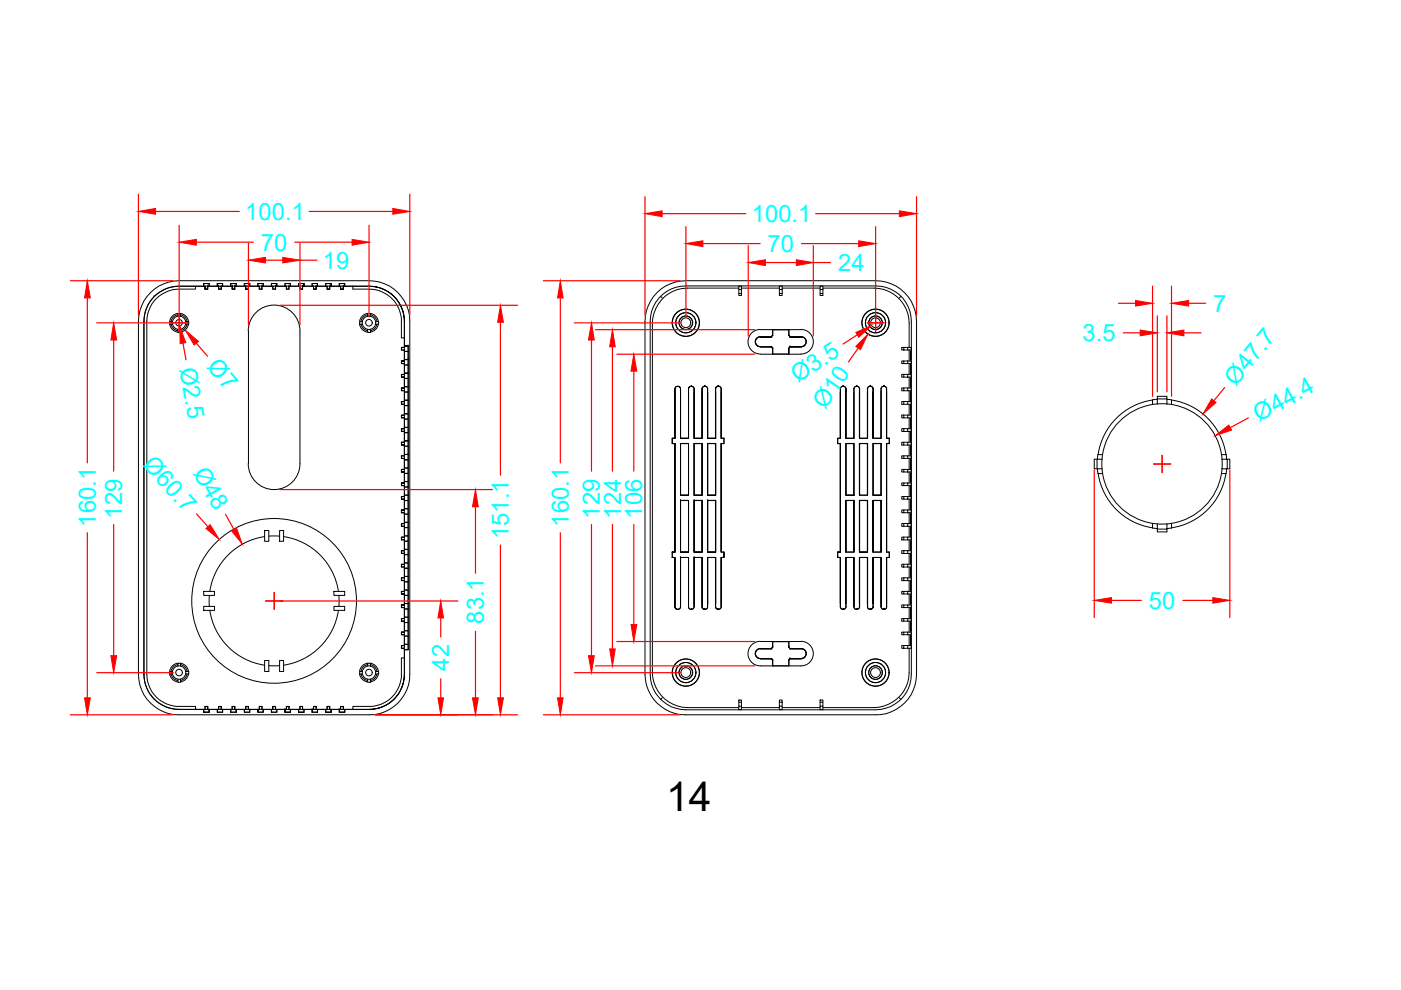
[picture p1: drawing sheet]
<svg xmlns="http://www.w3.org/2000/svg" width="297mm" height="210mm" viewBox="0 0 297 210" stroke-linecap="round" stroke-linejoin="round" font-family="sans-serif">
<defs><g id="words">
<text font-size="8.7" x="141.2" y="172">14</text>
<g font-size="5.1" fill="#0ff">
<text x="52" y="46.6">100.1</text>
<text x="159.4" y="47.1">100.1</text>
<text x="55.3" y="53.1">70</text>
<text x="162.7" y="53.4">70</text>
<text x="68.5" y="56.9">19</text>
<text x="177.7" y="57.5">24</text>
<text x="257.2" y="66.1">7</text>
<text x="43.7" y="77.9" transform="rotate(50 43.7 77.9)">Ø7</text>
<text x="229.5" y="72.3">3.5</text>
<text x="38" y="78.2" transform="rotate(80 38 78.2)">Ø2.5</text>
<text x="169.1" y="81.2" transform="rotate(-33 169.1 81.2)">Ø3.5</text>
<text x="262" y="82" transform="rotate(-51 262 82)">Ø47.7</text>
<text x="174.9" y="86.9" transform="rotate(-55 174.9 86.9)">Ø10</text>
<text x="266.9" y="89.4" transform="rotate(-28 266.9 89.4)">Ø44.4</text>
<text x="30.2" y="98.6" transform="rotate(48 30.2 98.6)">Ø60.7</text>
<text x="40.9" y="100.2" transform="rotate(61 40.9 100.2)">Ø48</text>
<text x="20.3" y="111.7" transform="rotate(-90 20.3 111.7)">160.1</text>
<text x="25.9" y="109.9" transform="rotate(-90 25.9 109.9)">129</text>
<text x="120.6" y="111.7" transform="rotate(-90 120.6 111.7)">160.1</text>
<text x="127.2" y="109.9" transform="rotate(-90 127.2 109.9)">129</text>
<text x="131.7" y="109.9" transform="rotate(-90 131.7 109.9)">124</text>
<text x="136.2" y="109.9" transform="rotate(-90 136.2 109.9)">106</text>
<text x="107.9" y="114.3" transform="rotate(-90 107.9 114.3)">151.1</text>
<text x="243.6" y="129.1">50</text>
<text x="102.6" y="132.2" transform="rotate(-90 102.6 132.2)">83.1</text>
<text x="95.3" y="142.2" transform="rotate(-90 95.3 142.2)">42</text>
</g>
</g></defs>
<!-- layer: 2 -->
<g fill="none" stroke="#000" stroke-width=".21">
<path d="M31.9 62.1a8.8 8.8 0 0 1 6.1-2.6h40.3a8.6 8.6 0 0 1 8.6 8.7v74.8a8.5 8.5 0 0 1-8.6 8.6h-40.3a8.6 8.6 0 0 1-8.6-8.6v-74.8a8.8 8.8 0 0 1 2.5-6.1zM32.7 62.9h.1M32.7 62.9a7.4 7.4 0 0 1 5.3-2.2h3.5v.6h-3.5a6.9 6.9 0 0 0-6.9 6.9v74.8a6.8 6.8 0 0 0 6.9 6.8h3.5v.6a14.3 14.3 0 0 1-5.7-.3 7.5 7.5 0 0 1-5.3-7.1v-74.8a7.5 7.5 0 0 1 2.2-5.3zM36 68.7a2.01 2.01 0 0 0 1.7 1.7M36.3 68.7a1.71 1.71 0 0 0 1.4 1.4M36.6 68.2h-.6v.5h.6M37.7 66.4a2.01 2.01 0 0 0-1.7 1.7M37.7 66.7a1.71 1.71 0 0 0-1.4 1.4M37.7 69.9v.6h.6v-.6M37.7 67.1v-.6h.6v.6M38.3 66.7a1.71 1.71 0 0 1 1.4 1.4M38.3 66.4a2.01 2.01 0 0 1 1.7 1.7"/>
<path d="M39.4 68.2h.6v.5h-.6M39.7 68.7a1.71 1.71 0 0 1-1.4 1.4M40 68.7a2.01 2.01 0 0 1-1.7 1.7M41.5 60.7h2.5v.6v-.6M43.2 60.1v.6zM43.2 60.1h1.1zM43.4 61.3h.6h-.5M43.4 60.7l.1 .6zM43.4 60.7h-1.9a14.8 14.8 0 0 0-5.7 .3 7.5 7.5 0 0 0-5.3 7.2v74.8a7.4 7.4 0 0 0 7.5 7.4M44 60.7h.1M44 60.7h2.3M44.3 60.1v.6h2.1"/>
<path d="M44.3 60.1v.6h-.3M46.1 60.1v.6zM46.3 61.3h.6M46.3 60.7l.1 .6M46.4 60.7h.1M46.4 60.7h.5v.6h-.5zM46.9 60.7h7.8M46.9 60.7v.6M46.9 60.7h2.3M47.2 60.1h-1.1h1.1M47.2 60.1v.6zM48.9 60.1v.6l.1-.6"/>
<path d="M48.9 60.1h1.2zM49.2 61.3h.6h-.6M49.2 60.7v.6v-.6M49.2 60.7h.1M49.8 60.7h.1M49.8 60.7v.6M49.8 60.7h2.3M50.1 60.1v.6v-.6M51.8 60.1v.6zM51.8 60.1h1.2M52.1 60.7v.6M52.1 61.3h.6z"/>
<path d="M52.1 60.7h.1M52.6 60.7h.1M52.6 70.2a5.5 5.5 0 0 1 5.5-5.5 5.5 5.5 0 0 1 5.5 5.5v28.1a5.5 5.5 0 0 1-5.5 5.5 5.5 5.5 0 0 1-5.5-5.5M52.6 60.7v.6M52.7 60.7v.6M52.7 60.7h2.3M52.7 70.2v28.1M52.9 60.1l.1 .6zM54.7 60.1v.6M54.7 60.1h1.1M55 60.7v.6M55 61.3h.5"/>
<path d="M55 60.7h.5v.6h-.5zM55.5 60.7h.1M55.6 60.7v.6M55.6 60.7h2.2M55.8 60.1v.6h2v.6h.6v-.6M55.8 60.1h-1.1v.6h.3M55.8 60.1v.6h-.3M57.5 60.1v.6v-.6h1.2zM57.8 60.7h.6v.6h-.6zM58.4 60.7h.1M58.4 60.7h2.3M58.7 60.1v.6z"/>
<path d="M60.7 60.7h.6v.6h-.6zM61.3 60.7h.1M61.3 60.7h2.3M61.6 60.1v.6h2v.6M61.6 60.1h-1.2v.6h-2M61.6 60.1h-1.2v.6h.3v.6h.6v-.6M61.6 60.1v.6h-.3M63.3 60.1v.6zM63.6 61.3h.5zM64.1 60.7h.1M64.1 60.7v.6v-.6h-.5v.6M64.1 60.7h2.4"/>
<path d="M64.4 60.1h-1.1h1.1M64.4 60.1v.6zM66.5 61.3h.5zM66.5 60.7v.6zM67 60.7h.1M67 60.7v.6zM67 60.7h2.4M67.3 60.1h-1.1v.6h-2.1M67.3 60.1v.6h2.1v.6M67.3 60.1h-1.1v.6h.8M67.3 60.1v.6h-.3M69.1 60.1v.6z"/>
<path d="M69.1 60.1h1.1M69.4 61.3h.5zM69.9 60.7h2v-.6v.6h.3v.6M69.9 60.7h.1M69.9 60.7v.6v-.6h-.5v.6M69.9 60.7h2.3M70.2 60.1v.6zM71.9 60.1h1.2zM72.2 61.3h.6zM72.8 60.7h-.6v.6M72.8 60.7h.1M72.8 60.7v.6z"/>
<path d="M72.8 60.7h2a14.7 14.7 0 0 1 5.6 .3 7.5 7.5 0 0 1 5.3 7.2 7.4 7.4 0 0 0-7.4-7.5h-3.5v.6h3.5a6.9 6.9 0 0 1 6.8 6.9v3.4h.6M73.1 60.1v.6h1.7M73.1 60.1v.6h-.3M76.2 68.7a2.01 2.01 0 0 0 1.7 1.7M76.5 68.7a1.71 1.71 0 0 0 1.4 1.4M76.8 68.2h-.5v.5h.5M77.9 66.4a2.01 2.01 0 0 0-1.7 1.7M77.9 66.7a1.71 1.71 0 0 0-1.4 1.4M77.9 69.9v.6h.6v-.6M77.9 67.1v-.6h.6v.6M78.5 66.7a1.71 1.71 0 0 1 1.4 1.4M78.5 66.4a2.01 2.01 0 0 1 1.7 1.7"/>
<path d="M79.6 68.2h.7v.5h-.7M79.9 68.7a1.71 1.71 0 0 1-1.4 1.4M80.2 68.7a2.01 2.01 0 0 1-1.7 1.7M83.5 62.9h.1M85.1 79.4h.6zM85.1 77.1h.6zM85.1 76.5h.6zM85.1 73.7h.6zM85.1 76.5v.6zM85.1 79.4v.6M85.1 73.7v.5zM85.1 79.9l.6 .1z"/>
<path d="M85.7 73.4v-1.8v2.1M85.7 80v.2l.8 .1-.8-.1M85.7 77.1v.3h.8h-.8M85.7 74.2v.3h.8h-.8M85.7 79.1h.8zM85.7 76.2h.8zM85.7 73.4h.8zM85.7 73.7v.5h-.6h.6M85.7 76.5h.1M85.7 68.2v3.4zM85.7 73.4v.3M85.7 74.2v11"/>
<path d="M86.5 79.1h.1M86.5 76.2h.1M86.5 73.4h.1M86.5 73.4v64.4M139.3 62.1a8.8 8.8 0 0 1 6.1-2.6h40.3a8.7 8.7 0 0 1 8.6 8.7v74.8a8.6 8.6 0 0 1-8.6 8.6h-40.3a8.6 8.6 0 0 1-8.6-8.6v-74.8a8.8 8.8 0 0 1 2.5-6.1zM139.7 63.2a7.5 7.5 0 0 1 5.7-2.6h40.3a7.5 7.5 0 0 1 7.5 7.6v74.8a7.5 7.5 0 0 1-7.5 7.5h-40.3a7.6 7.6 0 0 1-7.5-7.5v-74.8a7.4 7.4 0 0 1 1.8-5zM140.1 62.8l.3 .4M156.6 62.2v-.8h.6v.8M156.6 62.2h.6v.5h-.6zM156.6 61.1h-10.9a7.5 7.5 0 0 0-7.4 7.4v74.1a7.6 7.6 0 0 0 7.4 7.4h10.9M156.6 60.7v.7M157.2 61.1h8"/>
<path d="M157.2 60.7v.7M161.2 73.5a1.06 1.06 0 0 1-1-1.1 1.06 1.06 0 0 1 1-1 1.08 1.08 0 0 0-1.1 1.1 1.08 1.08 0 0 0 1.1 1M161.2 69.9a2.6 2.6 0 0 0-2.6 2.6 2.6 2.6 0 0 0 2.6 2.6M161.2 71.5h2.4zM161.2 73.6h2.4M161.2 71.4h2.4M161.2 75.1h8.7M161.2 69.9h8.7M161.2 73.5h2.4M163.6 73.5l.2 .4M163.6 73.5l.2 .3M163.8 71.1l-.2 .3z"/>
<path d="M163.8 69.9v1.2M163.8 71.1l-.2 .3M163.8 73.9v1.2M163.8 73.9h.1M163.8 75.1h3.4M165.2 62.2v.5h.6v-.5M165.2 61.4h.6v.8h-.6zM165.2 60.7v.7M165.8 61.1h8.1M165.8 60.7v.7M167.2 71.1l.3 .3h2.4M167.2 69.9v1.2v-1.2h-3.4v1.2"/>
<path d="M167.2 73.9l.1 1.2zM167.4 73.5l-.2 .3M167.5 73.5l-.3 .4 .3-.4M167.5 73.5h2.4h-2.4M167.5 71.5h.1M167.5 73.5h.1M167.5 73.6h2.4M169.8 69.9a2.6 2.6 0 0 1 2.6 2.6 2.6 2.6 0 0 1-2.6 2.6M169.9 71.4a1.08 1.08 0 0 1 1.1 1.1 1.08 1.08 0 0 1-1.1 1M169.9 71.4a1.04 1.04 0 0 1 1 1.1 1.04 1.04 0 0 1-1 1M169.9 71.5h-2.4h2.4M173.9 62.2v.5h.6v-.5"/>
<path d="M173.9 61.4h.6v.8h-.6zM173.9 60.7v.7M174.5 61.1h10.8a7.5 7.5 0 0 1 7.5 7.4v5.2M174.5 60.7v.7M191 62.8l-.3 .4M191.2 76.5h.4v.6h-.4zM191.6 73.7h-.4v.5h.4M191.6 73.7h.9v.5h-.9zM191.6 79.4h-.4v.6h.4M191.6 79.4h.9v.6h-.9zM191.6 76.5h1.6M192.5 76.5v.6h-.9"/>
<path d="M192.5 79.4h.7M192.5 80h.7M192.5 73.7h.7M192.5 74.2h.7M192.5 77.1h.7M192.8 74.2v2.3M192.8 77.1v2.3M192.8 80v2.3M193.1 74.4v1.9zM193.1 77.3v1.9zM85.1 88.6h.6M85.1 91.5h.6"/>
<path d="M85.1 96.6v.6M85.1 90.9h.6h-.6M85.1 88v.6M85.1 85.1h.6M85.1 97.2h.6zM85.1 82.8h.6M85.1 82.3v.5v-.5M85.1 90.9v.6zM85.1 99.5h.6zM85.1 85.1v.6M85.1 93.8h.6zM85.1 99.5v.6"/>
<path d="M85.1 82.8h.6v.3h.8M85.1 96.6h.6v8.7h-.6M85.1 85.2h.6v.5M85.1 88.1h.6v.5h-.6zM85.1 94.3l.6 .1zM85.1 85.7h.6M85.1 93.8v.6M85.1 91.4h.6M85.7 83.1h.8M85.7 96.4h.8zM85.7 99.2h.8M85.7 84.8l.8 .1z"/>
<path d="M85.7 99.5v-.3h.8v1.2h-.8v-.3M85.7 97.5h.8zM85.7 97.5h.1M85.7 93.5h.8zM85.7 87.7l.8 .1zM85.7 82h.8M85.7 82.3h-.6h.6v-.3h.8v1.1M85.7 88.6v8h-.6M85.7 88.6h.1M85.7 91.4h.1M85.7 88.1h.1M85.7 88l-.6 .1"/>
<path d="M85.7 85.2h.1M85.7 85.7v2.4M86.5 87.8v1.1h-.8h.8v1.7M86.5 84.9v1.1h-.8h.8M86.5 93.5v1.1h-.8h.8v1.8M86.5 90.6h-.8h.8v1.1h-.8h.8v1.8M86.5 86v1.7M86.5 96.4h.1M86.5 93.5h.1M142.5 94.1h.6M142.5 92.9h.6zM142.5 92.9v1.2z"/>
<path d="M142.6 94h.5M143.1 82.4v10.5zM143.1 94v23.1zM143.1 92.9h.1M143.1 83.1v9.8M143.1 94.1v23M143.7 81.9l-.3 .1-.3 .4a.6 .6 0 0 1 .6-.5 .6 .6 0 0 1 .6 .5l-.2-.4-.4-.1M144.3 82.4v10.5zM144.3 94h1.7l-1.7 .1v10.9M144.3 92.9h1.7zM144.3 94v11zM146 82.4v10.5z"/>
<path d="M146 83.1v9.8M146 94v11M146.1 82.1l.4-.2-.3 .1-.2 .4zM146.5 81.9l.5 .1 .2 .4-.2-.4-.4-.1M146.6 81.9h.1M147.2 92.9h1.7zM147.2 82.4v10.5zM147.2 83.1v9.8M147.2 94v11M148.9 94h-1.7l1.7 .1M148.9 94v11zM148.9 82.4v10.5z"/>
<path d="M148.9 83.1v9.8M148.9 94.1v10.9M149 82.1l.4-.2-.3 .1-.2 .4zM149.4 81.9h.1M149.4 81.9l.5 .1 .1 .3v10.6v-10.6l-.5-.4M149.5 81.9h.1M150 94v11zM150 94h1.7M150 83.1v9.8h1.7h-1.7M151.7 83.1v9.8M151.7 94.1v10.9M151.7 94.1h-1.7v10.9h1.7h-1.7"/>
<path d="M151.7 94v11zM151.9 82l.3-.1-.5 .4v10.6v-10.5zM152.2 81.9h.1M152.2 81.9h.2M152.4 81.9h.1M152.4 81.9l.4 .1 .1 .3v10.6v-10.6zM152.9 94l.6 .1h-.6M152.9 94v23.1zM152.9 94.1v23h.6M152.9 83.1v9.8h.6h-.6M153.5 92.9v1.1M153.5 92.9v1.2"/>
<path d="M177.6 94l.6 .1v23M178.2 92.9h-.6v1.2M178.7 81.9l-.5 .4v10.6v-9.8M178.7 81.9l.4 .1 .3 .3-.1 10.6v-10.6l-.1-.3-.4-.1M178.7 81.9h.1M178.7 81.9l-.3 .1-.2 .3v10.6h-.6v1.1h.6M178.8 81.9h.1M179.3 94.1h1.7v10.9M179.3 94v11v-11h1.8v11M179.4 83.1v9.8M179.4 94.1v10.9M181.1 94l-.1 11"/>
<path d="M181.6 81.9h.1M181.6 81.9l-.3 .1-.2 .3v10.6h-1.8h1.8M181.7 81.9l.3 .1 .3 .4-.1 10.5h1.7M181.7 81.9h.1M181.7 81.9l-.4 .1-.3 .3v10.6v-9.8M181.7 81.9l.3 .1 .2 .3v10.6h1.8M182.2 94.1v10.9h1.8M182.2 94l.1 .1M182.2 94h1.8v11h-1.8zM182.3 83.1v9.8M182.3 94.1v10.9M183.9 82.4v10.5"/>
<path d="M183.9 83.1v9.8M183.9 94.1v10.9M184 94l-1.7 .1M184 82.4l-.1 10.5M184.5 81.9h.1M184.5 81.9l-.3 .1-.2 .4M184.6 81.9h.1M184.6 81.9l.3 .1 .2 .4v10.5v-10.6zM184.6 81.9a.53 .53 0 0 0-.7 .5M185.1 94v.1M185.1 94.1h1.7M185.1 83.1v9.8"/>
<path d="M185.1 94.1v10.9M186.8 83.1h.1M186.8 94.1v10.9M186.8 94h-1.7v11v-10.9M187.3 81.9l-.3 .1-.2 .3v10.6v-9.8M187.3 81.9h.2M187.3 81.9h.1M187.3 81.9l-.3 .1-.2 .3v10.6h-1.7h1.7M187.5 81.9h.1M187.5 81.9l.4 .2 .1 .3M187.5 81.9l.4 .3 .1 .2M188 94.1h.6"/>
<path d="M188 82.4v10.5zM188 94v23.1zM188 92.9h.6zM188 83.1v9.8M188 94.1v23M188.5 92.9v1.1h-.5M188.6 92.9l-.1 1.1M191.2 85.1h.4v.6h-.4zM191.6 88v.6h.9v-.6M191.6 85.1h.9v.6h-.9M191.6 96.6h-.4v.6h.4M191.6 96.6h.9v.6h-.9z"/>
<path d="M191.6 93.8h.9v.6M191.6 90.9h-.4v.6h.4M191.6 90.9h.9v.6h-.9zM191.6 94.4v-.6h-.4v.6h2M191.6 82.3h-.4v.5h.4M191.6 99.5h-.4v.6h.4M191.6 99.5h.9v.6h-.9zM191.6 82.3h.9v.5h-.9zM192.5 99.5h.7M192.5 85.7h.7M192.5 85.1h.7M192.5 88.6h.7"/>
<path d="M192.5 90.9h.7M192.5 91.5h.7M192.5 97.2h.7M192.5 96.6h.7M192.5 82.8h.7M192.5 82.3h.7M192.5 93.8h.7M192.8 82.8v2.3M192.8 85.7v2.3M192.8 88.6v2.3M192.8 91.5v2.3M192.8 94.4v2.2"/>
<path d="M192.8 97.2v2.3M193.1 91.7v1.9zM193.1 97.4v1.9zM193.1 88.8v1.9zM193.1 94.5v1.9zM193.1 80.2v1.9zM193.1 85.9v1.9zM193.1 83.1v1.8zM193.2 88h-2v.6h.4M232.6 97.4h-.6v2h.6M232.7 99.4l.1 1h1M232.8 96.3l-.1 1.1"/>
<path d="M232.8 96.4h1M233.6 99.4a12.8 12.8 0 0 0 11.8 11.7M233.6 97.4a12.8 12.8 0 0 1 12.8-11.8 12.8 12.8 0 0 1 12.7 11.8M233.6 97.4v2M233.7 97.4h-1.1v2h1.1M244.4 85.8v-1a13.7 13.7 0 0 0-11.6 11.6M245.4 84.7l-1 .1M245.4 84.6h2v-.6h-2v1.7M247.4 84.7l1 .1M247.4 84.6v1.1M248.4 85.8v-1a13.8 13.8 0 0 1 11.7 12.6M259 96.4h1"/>
<path d="M259.1 97.4h1.1v2h-1.1M259.1 99.4l-.1 1M259.1 97.4v2M260.1 99.4a13.8 13.8 0 0 1-11.7 12.5M260.2 97.4h.5v2h-.5M56.1 112.5h.9v2.3h-.9zM56.1 113.8a13.8 13.8 0 0 0-11.6 11.6M57 113.7h2.3M59.3 112.5h.8v2.3h-.8zM60.1 113.8a13.8 13.8 0 0 1 11.6 11.6M85.1 117.3h.6v2.3M85.1 108.1h.6l-.6 .1"/>
<path d="M85.1 108.7h.6zM85.1 105.8h.6zM85.1 105.3v.5zM85.1 102.4h.6zM85.1 108.1v.6zM85.1 119.6v.6v-.5M85.1 119.6l.6 .1zM85.1 116.8v.5zM85.1 111v.6v-.6M85.1 102.4v.6h.6h-.6zM85.1 100.1h.6zM85.1 113.9v.6"/>
<path d="M85.1 105.3h.6v5.7M85.1 114.4v-.5h.6v.5M85.1 116.8h.6M85.1 114.4l.6 .1M85.1 114.4h.6M85.7 100.4h.8v1.7h-.8M85.7 111.8l.8 .1M85.7 109h.8M85.7 119.4h.8M85.7 102.4v-.3h.8v1.2h-.8v-.3M85.7 113.9v-.3h.8v1.1l-.8 .1 .8-.1M85.7 117.6h.8"/>
<path d="M85.7 119.6v-.2h.8v1.1M85.7 108.2v-.3h.8v1.1M85.7 108.7v.3h.8M85.7 116.8v-.3h.8v1.1M85.7 117.3v.3h.8M85.7 119.7v.5h-.6M85.7 117.3h.1M85.7 108.2h.1M85.7 113.9h.1M85.7 111.5l-.6 .1M85.7 111v.5h-.6M85.7 116.8v.5h-.6"/>
<path d="M85.7 114.4v2.4h-.6M85.7 111h-.6h.6M85.7 103.3h.8M86.5 111.8v1.8h-.8M86.5 116.5h-.8M86.5 105h-.8h.8v1.1h-.8h.8v1.8h-.8M86.5 114.8v1.7M86.5 110.7h-.8h.8v1.1M86.5 111.8h-.8v-.2v2.3h-.6M142.5 117.1h.6zM142.5 118.2h.6zM142.5 117.1v1.1"/>
<path d="M143.1 118.2v10.5zM143.1 118.2v9.8M144.3 105h1.7zM144.3 106.1h1.7M144.3 106.1h.1M144.3 117.1h1.7zM144.3 118.2h1.7zM144.3 118.2h.1M144.3 118.2v10.5zM144.3 106.1v11zM144.3 106.1v11M144.3 118.2v9.8"/>
<path d="M146 118.2v10.5zM146 106.1v11zM146 117.1h.1M146 106.1v11M146 118.2v9.8M147.2 118.2h1.7zM147.2 118.2h.1M147.2 106.1h1.7M147.2 106.1h.1M147.2 117.1h1.7zM147.2 118.2v10.5zM147.2 105h1.7z"/>
<path d="M147.2 106.1v11zM147.2 106.1v11M147.2 118.2v9.8M148.9 106.1v11zM148.9 118.2v10.5zM148.9 106.1v11M148.9 118.2v9.8M150 118.2h1.7h-1.7v9.8M150 106.1v11zM150 106.1h1.7M150 106.1v11h1.7h-1.7M150 106.1h.1"/>
<path d="M151.7 106.1v11M151.7 118.2v9.8M151.7 106.1v11zM151.7 118.2v10.5l.3 .4 .2 .1-.4-.2-.1-.3zM152.9 118.2v10.6l-.5 .4 .5-.4zM152.9 117.1h.6M152.9 118.2h.6M153.5 117.1v1.1zM153.5 118.2h-.6v9.8M177.6 118.2h.1M177.6 117.1h.6zM178.2 117.1v-23.1v23.1"/>
<path d="M178.2 118.2v10.5l.2 .4 .3 .1-.3-.1-.2-.4zM178.2 118.2h-.6v-1.1v1.1h.6v9.8M179.3 105h1.8zM179.3 106.1v11zM179.3 106.1h1.8M179.3 106.1h.1M179.4 106.1h1.6M179.4 106.1v11M179.4 118.2v9.8M181 106.1v11h-1.7h1.8M181 106.1l.1 11zM181.1 118.2h-1.8h1.7v9.8"/>
<path d="M182.2 106.1h1.7M182.2 117.1h1.8zM182.2 118.2l.1 10.5-.1 .2-.5 .3 .5-.4zM182.2 106.1v11zM182.2 106.1h1.8M182.3 118.2h1.6M182.3 118.2h1.7M182.3 106.1v11M182.3 118.2v9.8M183.9 118.2v10.5zM183.9 106.1l.1 11zM183.9 106.1v11"/>
<path d="M183.9 118.2v9.8M185.1 106.1h1.7v11h-1.7h1.7M185.1 105h1.7zM185.1 106.1v11zM185.1 118.2v10.5l-.1 .3-.4 .2 .5-.4zM185.1 106.1h1.7M185.1 106.1v11M185.1 118.2v9.8M186.8 118.2v10.6l.5 .4-.3-.1-.2-.4zM186.8 106.1v11zM186.8 118.2h-1.7h1.7v9.8M188 117.1h.6"/>
<path d="M188 118.2h.5M188 117.1h.5v1.1h-.5M188 118.2v10.5zM188 118.2v9.8M188.5 117.1l.1 1.1M191.2 113.9h1.3v.6h-1.3zM191.2 119.6h.4v.6h-.4zM191.6 116.8h-.4v.5h.4M191.6 119.6h.9v.6h-.9M191.6 105.3h-.4v.5h.4M191.6 105.3h.9v.5h-.9zM191.6 111h-.4v.6h.4"/>
<path d="M191.6 102.4h-.4v.6h.4M191.6 108.1h-.4v.6h.4M191.6 111h.9v.6h-.9zM191.6 102.4h.9v.6h-.9zM191.6 108.1h.9v.6h-.9zM191.6 116.8h.9v.5h-.9zM191.6 113.9v.6M192.5 102.4h.7M192.5 103h.7M192.5 100.1h.7M192.5 111h.7M192.5 111.6h.7"/>
<path d="M192.5 108.1h.7M192.5 108.7h.7M192.5 119.6h.7M192.5 114.5h.7M192.5 113.9h.7M192.5 105.3h.7M192.5 105.8h.7M192.5 117.3h.7M192.5 116.8h.7M192.8 100.1v2.3M192.8 103v2.3M192.8 105.8v2.3"/>
<path d="M192.8 108.7v2.3M192.8 111.6v2.3M192.8 114.5v2.3M192.8 117.3v2.3M193.1 111.8v1.9zM193.1 108.9v1.9zM193.1 117.5v1.9zM193.1 103.2v1.9zM193.1 106v2zM193.1 114.7v1.8zM193.1 100.3v1.9zM232.8 100.4a13.7 13.7 0 0 0 11.6 11.5"/>
<path d="M244.4 111v1l1 .1M245.4 111.1v1.1h2M247.4 111.1v1.7h-2v-.6M248.4 111v1l-1 .1M259 100.4h1M259 100.4a12.8 12.8 0 0 1-13.6 10.7M43.2 128.6h2.3v.8h-2.3zM43.2 125.4h2.3v.8h-2.3zM44.4 126.3v2.3M44.5 129.4a13.8 13.8 0 0 0 11.6 11.6M70.8 125.4h2.3v.8h-2.3zM70.8 128.6h2.3v.8h-2.3z"/>
<path d="M71.7 129.4a13.8 13.8 0 0 1-11.6 11.6M71.8 126.3v2.3M85.1 122.5v.6h.6v.3h.8M85.1 120.2h.6M85.1 122.5h.6M85.1 125.4h.6M85.1 131.1h.6zM85.1 137.5h.6zM85.1 136.9h.6zM85.1 134h.6zM85.1 131.7h.6zM85.1 128.3h.6z"/>
<path d="M85.1 134v.6zM85.1 131.1v.6zM85.1 125.4v.5zM85.1 128.3v.5zM85.1 136.9v.6M85.1 122.5h.1M85.1 125.4h.6v.5M85.1 125.9h.6zM85.1 122.5h.6v.6h-.6zM85.1 123.1h.1M85.7 137.5v2v-1.7M85.7 134.9h.8"/>
<path d="M85.7 129.1h.8M85.7 133.7h.8M85.7 128h.8M85.7 126.2h.8M85.7 123.4h.8M85.7 122.2h.8M85.7 125.1h.8M85.7 132h.8M85.7 128.3v-.3h.8v1.1M85.7 128.8v.3h.8M85.7 137.8h.8zM85.7 137.8h.1"/>
<path d="M85.7 131.1v-.2h.8v1.1M85.7 131.7v.3h.8M85.7 122.5v-.3h.8v1.2M85.7 120.5h.8zM85.7 120.5h.1M85.7 125.4v-.3h.8v1.1M85.7 125.9v.3h.8M85.7 134v-.3h.8v1.2M85.7 134.6v.3h.8M85.7 128.3v.5h-.6h.6M85.7 120.2h.1M85.7 134v.6h-.6h.6"/>
<path d="M85.7 139.5h-.6v3.5a6.8 6.8 0 0 1-6.8 6.8h-3.5v.6h-2v-.6M85.7 131.1h.1M85.7 137.5h.1M85.7 134h.1M85.7 128.3h.1M85.7 139.5v3.5zM85.7 120.2v2.3M85.7 123.1v2.3M85.7 125.9v2.4M85.7 128.8v5.2M85.7 134.6v3.2M86.5 129.1v1.8h-.8"/>
<path d="M86.5 134.9v1.7h-.8h.8v1.2M143.7 129.2l-.5-.2-.1-.3a.59 .59 0 0 0 .6 .5 .59 .59 0 0 0 .6-.5l-.2 .3-.4 .2M146 128.7l.1 .3 .4 .2M146.5 129.2h.2a.51 .51 0 0 0 .5-.5l-.2 .3-.4 .2M146.6 129.2h.1M148.9 128.7l.1 .3 .4 .2-.5-.2zM149.4 129.2h.1M149.4 129.2h.1a.51 .51 0 0 0 .5-.5v-10.5v10.5a.51 .51 0 0 1-.5 .5M149.5 129.2h.1M150 128h.1M152.2 129.2h.1M152.2 129.2h.2"/>
<path d="M152.4 129.2h.1M152.9 128h.1M161.2 137.5a1.08 1.08 0 0 0-1.1 1.1 1.08 1.08 0 0 0 1.1 1.1M161.2 136a2.6 2.6 0 0 0-2.6 2.6 2.6 2.6 0 0 0 2.6 2.6M161.2 137.5a1.04 1.04 0 0 0-1 1.1 1.04 1.04 0 0 0 1 1M161.2 139.7h2.4zM161.2 139.7h2.4M161.2 137.5h2.4M161.2 136h8.7M163.6 139.7l.2 .3M163.6 137.5l-2.4 .1M163.8 137.2l-.2 .3"/>
<path d="M163.8 136v1.2M163.8 140v1.2M163.8 140h.1M163.8 137.2h.1M163.8 140l-.2-.4 .2 .4M163.8 136.1h3.4M167.2 137.2l.2 .3M167.2 140l.1 1.2h-3.5M167.2 136.1v1.1M167.2 137.2h.1M167.2 140h.1M167.2 140v1.2"/>
<path d="M167.2 137.2l.3 .3M167.4 139.6l-.2 .4M167.5 139.7l-.3 .3M167.5 139.6l-.3 .4M167.5 139.7h2.4h-2.4M167.5 139.7h.1M167.5 139.7h2.4M169.8 136a2.6 2.6 0 0 1 2.6 2.6 2.6 2.6 0 0 1-2.6 2.6M169.9 137.5a1.08 1.08 0 0 1 1.1 1.1 1.08 1.08 0 0 1-1.1 1.1M169.9 137.6h-2.4l2.4-.1a1.04 1.04 0 0 1 1 1.1 1.04 1.04 0 0 1-1 1M178.7 129.2h.3l.4-.4-.1-10.6v10.6l-.5 .4M178.7 129.2h.1"/>
<path d="M178.8 129.2h.1M181.6 129.2h.1M181.6 129.2l-.4-.1-.1-.4-.1-10.5v10.5l.2 .4 .5 .1M181.7 129.2h.1M183.9 128.7l.2 .4 .5 .1M184 128.7l.1 .4 .4 .1M184.5 129.2h.1M184.6 129.2h.1M187.3 129.2h.2M187.3 129.2h.1M187.5 129.2h.1M188 128.7a.51 .51 0 0 1-.5 .5l.4-.3z"/>
<path d="M191.2 136.9h.4v.6h-.4zM191.2 134h.4v.6h-.4zM191.6 136.9h.9v.6h-.9M191.6 122.5h-.4v.6h.4M191.6 122.5h.9v.6h-.9zM191.6 125.4h-.4v.5h.4M191.6 131.1h.9v.6M191.6 128.3h-.4v.5h.4M191.6 128.3h.9v.5h-.9zM191.6 125.4h.9v.5h-.9zM191.6 131.7v-.6h-.4v.6h2M191.6 134h1.6"/>
<path d="M192.5 134v.6h-.9M192.5 122.5h.7M192.5 131.1h.7M192.5 128.8h.7M192.5 128.3h.7M192.5 125.4h.7M192.5 125.9h.7M192.5 136.9h.7M192.5 137.5h.7M192.5 134.6h.7M192.5 123.1h.7M192.5 120.2h.7"/>
<path d="M192.8 137.5v5.1a7.5 7.5 0 0 1-7.5 7.4h-10.8M192.8 120.2v2.3M192.8 123.1v2.3M192.8 125.9v2.4M192.8 128.8v2.3M192.8 131.7v2.3M192.8 134.6v2.3M193.1 126.2v1.9zM193.1 123.3v1.9zM193.1 129v1.9zM193.1 120.4v1.9zM193.1 131.9v1.9z"/>
<path d="M193.1 134.8v1.9zM32.7 148.2v.1M36 142.9a2.01 2.01 0 0 0 1.7 1.7M36 142.9h.6M36.3 142.9a1.71 1.71 0 0 0 1.4 1.4M36.6 142.4h-.6v.5M37.7 140.6a2.01 2.01 0 0 0-1.7 1.7M37.7 140.9a1.71 1.71 0 0 0-1.4 1.4M37.7 141.2v-.6h.6v.6M37.7 144.1v.6h.6v-.6M38.2 141.2a1.42 1.42 0 0 1 .8 2.4 1.42 1.42 0 0 1-2.4-.7M38.2 141.2a1.42 1.42 0 0 0-1.6 1.7"/>
<path d="M38.3 140.9a1.71 1.71 0 0 1 1.4 1.4M38.3 140.6a2.01 2.01 0 0 1 1.7 1.7M39.4 142.4h.6v.5h-.6M39.7 142.9a1.71 1.71 0 0 1-1.4 1.4M40 142.9a2.01 2.01 0 0 1-1.7 1.7M43.2 150.4v.6zM43.2 151h1.1zM43.2 151h.1M43.4 149.8l.1 .6h-5.5M43.4 149.8h.6zM43.5 149.8v.6h.5M44 149.8v.6z"/>
<path d="M44 150.4h.1M44.3 150.4v.6zM46.1 150.4v.6M46.1 151h1.1M46.3 149.8v.6h-2.3M46.4 150.4h-.3v.6M46.4 150.4h.1M46.4 149.8v.6h.5M46.9 149.8v.6zM46.9 150.4h.3v.6h-1.1M46.9 149.8h-.6h.6M46.9 150.4h5.2"/>
<path d="M47.2 150.4v.6M48.9 151v-.6l.1 .6M48.9 151h1.2M49.2 149.8v.6M49.8 150.4v-.6v.6M49.8 149.8h-.6h.6M50.1 150.4v.6zM51.8 151h1.2v-.6l-.1 .6h-1.1M51.8 150.4v.6zM52.1 150.4v-.6v.6h.5M52.1 149.8h.6zM52.1 150.4h.1"/>
<path d="M52.6 149.8v.6M52.6 150.4h2.4M52.7 149.8v.6M54.7 150.4v.6zM55 149.8v.6M55 149.8h.6zM55 149.8v.6h.5M55.5 150.4h.3v.6h-1.1M55.5 149.8v.6M55.6 149.8v.6h5.1v-.6M55.8 150.4v.6h-1.1M55.8 151h.1"/>
<path d="M56.1 140h.9v2.4h-.9zM57 141.1h2.3M57.5 150.4v.6M57.8 150.4h-.3v.6M57.8 149.8v.6zM58.4 150.4h.3v.6h-1.2M58.4 149.8v.6zM58.4 149.8h-.6M58.7 150.4v.6h-1.2M59.3 140h.8v2.4h-.8zM60.4 150.4v.6zM60.4 150.4h.1"/>
<path d="M60.7 149.8h.6v.6h2.3M60.7 149.8h.6v.6h-.6zM61.6 151h-1.2h1.2M61.6 150.4v.6zM61.6 151h.1M63.3 150.4v.6M63.3 151h1.1zM63.3 151h.1M63.6 150.4h-.3v.6M63.6 149.8h.5zM64.1 150.4h.3v.6M64.1 149.8v.6h-.5v-.6v.6"/>
<path d="M64.1 149.8v.6M64.4 150.4v.6M66.2 150.4v.6zM66.2 150.4h.1M66.2 151h1.1M66.5 149.8v.6h-2.4M66.5 149.8h.5v.6h-.5zM67.3 150.4v.6zM67.3 151h.1M69.1 150.4v.6zM69.1 151h1.1zM69.1 151h.1"/>
<path d="M69.4 149.8h.5v.6h-.5zM69.4 149.8h.1M70.2 150.4v.6zM71.9 150.4v.6zM71.9 150.4h.1M72.2 149.8v.6h-2.3v-.6h-.5v.6h-2.4v-.6h-.5M72.2 149.8h.6zM72.2 149.8v.6h.6v-.6M73.1 151h-1.2h1.2M73.1 150.4v.6zM73.1 151h.1M74.8 150.4h3.5z"/>
<path d="M76.2 142.9a2.01 2.01 0 0 0 1.7 1.7M76.5 142.9a1.71 1.71 0 0 0 1.4 1.4M76.8 142.4h-.5v.5h.5M77.9 140.6a2.01 2.01 0 0 0-1.7 1.7M77.9 140.9a1.71 1.71 0 0 0-1.4 1.4M77.9 144.1v.6h.6v-.6M77.9 141.2v-.6h.6v.6M78.3 150.4a7.5 7.5 0 0 0 7.4-7.4 7.4 7.4 0 0 1-7.4 7.4zM78.5 140.9a1.71 1.71 0 0 1 1.4 1.4M78.5 140.6a2.01 2.01 0 0 1 1.7 1.7M79.6 142.4h.7v.5h-.7M79.9 142.9a1.71 1.71 0 0 1-1.4 1.4"/>
<path d="M80.2 142.9a2.01 2.01 0 0 1-1.7 1.7M83.5 148.2l.1 .1M140.4 148l-.3 .3M156.6 148.4h.6v1.3h-.6zM156.6 149.7v.8h.6v-.8M156.6 148.9h.6M157.2 150h8M161.2 141.2h2.6M163.8 141.2h6.1M165.2 148.9v.8h.6v-.8M165.2 148.4h.6v.5h-.6zM165.2 149.7v.8h.6v-.8"/>
<path d="M165.8 150h8.1M173.9 148.4h.6v1.3h-.6zM173.9 149.7v.8h.6v-.8M173.9 148.9h.6M190.7 148l.3 .3"/>
<circle cx="38" cy="68.4" r=".7"/>
<circle cx="38" cy="68.4" r="1.42"/>
<circle cx="78.2" cy="68.4" r=".7"/>
<circle cx="78.2" cy="68.4" r="1.42"/>
<circle cx="145.4" cy="68.4" r="2.9"/>
<circle cx="145.4" cy="68.4" r="2.86"/>
<circle cx="145.4" cy="68.4" r="2.14"/>
<circle cx="145.4" cy="68.4" r="1.46"/>
<circle cx="145.4" cy="68.4" r="1.42"/>
<circle cx="145.4" cy="68.4" r="1.04"/>
<circle cx="185.6" cy="68.4" r="2.9"/>
<circle cx="185.6" cy="68.4" r="2.86"/>
<circle cx="185.6" cy="68.4" r="2.14"/>
<circle cx="185.6" cy="68.4" r="1.46"/>
<circle cx="185.6" cy="68.4" r="1.42"/>
<circle cx="185.6" cy="68.4" r="1.04"/>
<circle cx="58.1" cy="127.4" r="17.5"/>
<circle cx="38" cy="142.6" r=".7"/>
<circle cx="78.2" cy="142.6" r=".7"/>
<circle cx="78.2" cy="142.6" r="1.42"/>
<circle cx="145.4" cy="142.6" r="2.9"/>
<circle cx="145.4" cy="142.6" r="2.86"/>
<circle cx="145.4" cy="142.6" r="2.14"/>
<circle cx="145.4" cy="142.6" r="1.46"/>
<circle cx="145.4" cy="142.6" r="1.42"/>
<circle cx="145.4" cy="142.6" r="1.04"/>
<circle cx="185.6" cy="142.6" r="2.9"/>
<circle cx="185.6" cy="142.6" r="2.86"/>
<circle cx="185.6" cy="142.6" r="2.14"/>
<circle cx="185.6" cy="142.6" r="1.46"/>
<circle cx="185.6" cy="142.6" r="1.42"/>
<circle cx="185.6" cy="142.6" r="1.04"/>
</g>
<!-- layer: 0 -->
<g fill="none" stroke="#f00" stroke-width=".25">
<path d="M14.9 59.5h21.8M29.4 41.2v25.7M33 44.8h17.7M38 47.8v22.5M41.6 51.4h12.1M52.7 51.6v17.3M56.3 55.2h3.7M62.5 51.4h12.1M63.6 51.6v17.3M63.6 55.2h3.6M65.5 44.8h17.8M78.2 47.8v19.4"/>
<path d="M86.9 41.2v25.7M115.2 59.5h29M136.8 41.7v25.2M140.4 45.3h17.7M145.4 48v19.2M149 51.6h12.2M158.6 52.1v19.1M162.3 55.7h6.5M169.9 51.6h12.1M172.4 52.1v19.1M172.4 55.7h3.7M172.9 45.3h17.8"/>
<path d="M185.6 48v22.3M194.3 41.7v25.2M18.5 63.2v34.9M20.5 68.5h19.3M24.1 72.1v27.8M38.8 72.7l.6 3.6M41.6 72.8l2.4 2.7M59.4 64.7h50.3M106.1 68.3v32.5M118.8 63.2v34.9M121.8 68.5h22.4M125.4 72.1v27.8"/>
<path d="M126.3 69.9h33.7M129.9 73.5v26.4M130.8 75.1h29.2M134.4 78.7v21.2M181.8 71l-3.1 1.9M182 73.8l-2.1 3M183.9 68.5h3.6M237.1 64.3h3.7M238.1 70.6h3.6M244.4 60.7v23.3M245.4 67v16.1M247.4 67v16.1"/>
<path d="M248.4 60.7v23.3M251 70.6h3.6M252 64.3h3.6M232 99.7v31.2M244.6 98.4h3.6M246.4 96.6v3.6M259.6 82.2l-2.2 2.8M260.7 99.7v31.2M264.7 88.6l-3.9 2.1M18.5 112.9v35.1M24.1 111.2v27.8M41.7 109l2.4 2.7"/>
<path d="M47.8 109.1l1.8 3.1M59.4 103.8h45M100.8 107.4v14.1M106.1 115.6v32.4M118.8 112.9v35.1M125.4 111.2v27.8M129.9 111.2v26.4M134.4 111.2v21.2M56.3 127.4h40.8M58.1 125.6v3.6M93.4 131v4M100.8 133.9v14.1"/>
<path d="M130.8 136h29.2M235.6 127.3h6.4M250.8 127.3h6.3M14.9 151.6h21.8M20.5 142.6h16.3M79.5 151.6h30.2M93.4 143.9v4.1M115.2 151.6h28.9M121.8 142.6h22.4M126.3 141.2h33.7"/>
</g>
<g fill="#f00" stroke="#f00" stroke-width=".21">
<path d="M18.5 59.5l.6 3.7h-1.2z"/>
<path d="M17.9 148h1.2l-.6 3.6z"/>
<path d="M24.1 68.5l.6 3.6h-1.2z"/>
<path d="M23.5 139h1.2l-.6 3.6z"/>
<path d="M52.7 55.2l3.6-.6v1.2z"/>
<path d="M60 54.6l3.6 .6-3.6 .6z"/>
<path d="M38 51.4l3.6-.6v1.2z"/>
<path d="M74.6 50.8l3.6 .6-3.6 .6z"/>
<path d="M29.4 44.8l3.6-.6v1.2z"/>
<path d="M83.3 44.2l3.6 .6-3.6 .6z"/>
<path d="M92.9 148h1.1l-.6 3.6z"/>
<path d="M93.4 127.4l.6 3.6h-1.1z"/>
<path d="M100.2 148h1.2l-.6 3.6z"/>
<path d="M100.8 103.8l.6 3.6h-1.2z"/>
<path d="M105.5 148h1.2l-.6 3.6z"/>
<path d="M106.1 64.7l.6 3.6h-1.2z"/>
<path d="M39.3 70l2.8 2.4-.9 .8z"/>
<path d="M38.1 69.2l1.3 3.4-1.2 .3z"/>
<path d="M49.1 112.5l1-.6 1.3 3.5z"/>
<path d="M43.7 112.1l.8-.8 2 3.1z"/>
<path d="M158.6 55.7l3.7-.6v1.2z"/>
<path d="M168.8 55.1l3.6 .6-3.6 .6z"/>
<path d="M145.4 51.6l3.6-.5v1.2z"/>
<path d="M182 51.1l3.6 .5-3.6 .7z"/>
<path d="M136.8 45.3l3.6-.6v1.2z"/>
<path d="M190.7 44.7l3.6 .6-3.6 .6z"/>
<path d="M134.4 75.1l.6 3.6h-1.2z"/>
<path d="M133.8 132.4h1.2l-.6 3.6z"/>
<path d="M129.9 69.9l.5 3.6h-1.1z"/>
<path d="M129.3 137.6h1.1l-.5 3.6z"/>
<path d="M124.8 139h1.2l-.6 3.6z"/>
<path d="M125.4 68.5l.6 3.6h-1.2z"/>
<path d="M118.2 148h1.2l-.6 3.6z"/>
<path d="M118.8 59.5l.6 3.7h-1.2z"/>
<path d="M184 70.8l-1.6 3.3-.9-.7z"/>
<path d="M181.5 70.5l3.3-1.5-2.7 2.5z"/>
<path d="M256.9 84.6l.9 .7-2.7 2.5z"/>
<path d="M257.7 92.4l2.8-2.3 .6 1.1z"/>
<path d="M240.8 63.7l3.6 .6-3.6 .6z"/>
<path d="M248.4 64.3l3.6-.6v1.2z"/>
<path d="M247.4 70.6l3.6-.6v1.2z"/>
<path d="M241.7 70l3.7 .6-3.7 .6z"/>
<path d="M232 127.3l3.6-.6v1.2z"/>
<path d="M257.1 126.7l3.6 .6-3.6 .6z"/>
</g>
<use href="#words"/>
</svg>
